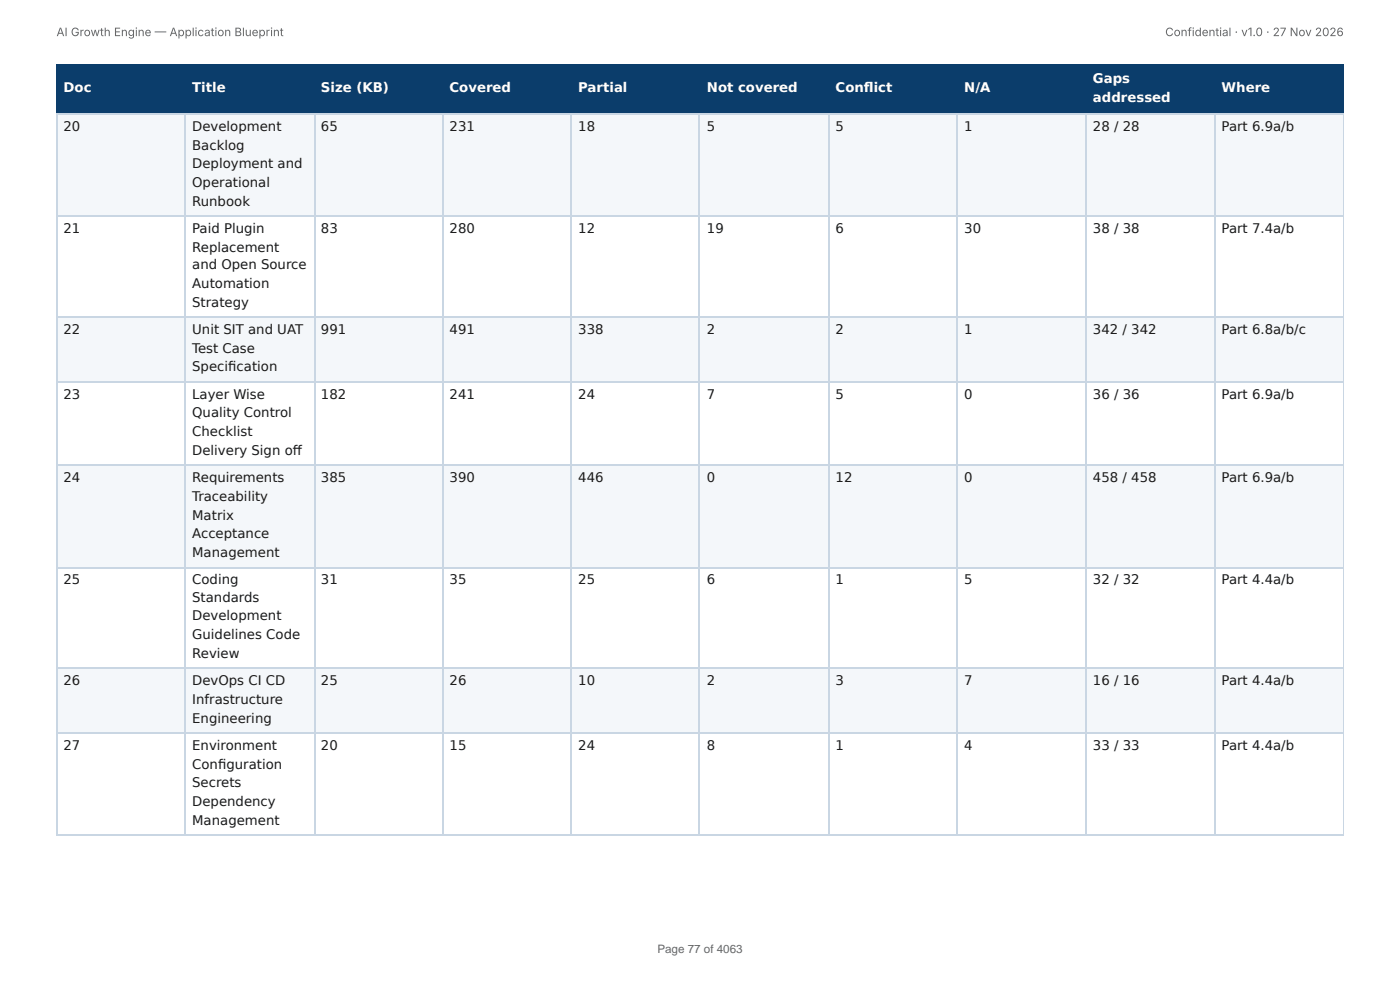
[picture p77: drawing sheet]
<svg xmlns="http://www.w3.org/2000/svg" width="297mm" height="210mm" viewBox="0 0 297 210" stroke-linecap="round" stroke-linejoin="round" font-family="sans-serif">
<defs><g id="words">
<g font-size="2.8" fill="#fff">
<text x="232.1" y="17.7">Gaps</text>
<text x="13.5" y="19.6">Doc</text>
<text x="40.8" y="19.6">Title</text>
<text x="68.2" y="19.6">Size (KB)</text>
<text x="95.5" y="19.6">Covered</text>
<text x="122.8" y="19.6">Partial</text>
<text x="150.1" y="19.6">Not covered</text>
<text x="177.5" y="19.6">Confl ict</text>
<text x="204.8" y="19.6">N/A</text>
<text x="232.1" y="21.7">addressed</text>
<text x="259.5" y="19.6">Where</text>
</g>
<g font-size="2.8" fill="#1a1a1a">
<text x="13.5" y="27.8">20</text>
<text x="40.8" y="27.8">Development</text>
<text x="68.2" y="27.8">65</text>
<text x="95.5" y="27.8">231</text>
<text x="122.8" y="27.8">18</text>
<text x="150.1" y="27.8">5</text>
<text x="177.5" y="27.8">5</text>
<text x="204.8" y="27.8">1</text>
<text x="232.1" y="27.8">28 / 28</text>
<text x="259.5" y="27.8">Part 6.9a/b</text>
<text x="40.8" y="31.8">Backlog</text>
<text x="40.8" y="35.7">Deployment and</text>
<text x="40.8" y="39.7">Operational</text>
<text x="40.8" y="43.7">Runbook</text>
<text x="13.5" y="49.5">21</text>
<text x="40.8" y="49.5">Paid Plugin</text>
<text x="40.8" y="53.4">Replacement</text>
<text x="68.2" y="49.5">83</text>
<text x="95.5" y="49.5">280</text>
<text x="122.8" y="49.5">12</text>
<text x="150.1" y="49.5">19</text>
<text x="177.5" y="49.5">6</text>
<text x="204.8" y="49.5">30</text>
<text x="232.1" y="49.5">38 / 38</text>
<text x="259.5" y="49.5">Part 7.4a/b</text>
<text x="40.8" y="57.2">and Open Source</text>
<text x="40.8" y="61.1">Automation</text>
<text x="40.8" y="65.1">Strategy</text>
<text x="13.5" y="70.9">22</text>
<text x="40.8" y="70.9">Unit SIT and UAT</text>
<text x="68.2" y="70.9">991</text>
<text x="95.5" y="70.9">491</text>
<text x="122.8" y="70.9">338</text>
<text x="150.1" y="70.9">2</text>
<text x="177.5" y="70.9">2</text>
<text x="204.8" y="70.9">1</text>
<text x="232.1" y="70.9">342 / 342</text>
<text x="259.5" y="70.9">Part 6.8a/b/c</text>
<text x="40.8" y="74.9">Test Case</text>
<text x="40.8" y="78.8">Specifi cation</text>
<text x="13.5" y="84.7">23</text>
<text x="40.8" y="84.7">Layer Wise</text>
<text x="40.8" y="88.6">Quality Control</text>
<text x="68.2" y="84.7">182</text>
<text x="95.5" y="84.7">241</text>
<text x="122.8" y="84.7">24</text>
<text x="150.1" y="84.7">7</text>
<text x="177.5" y="84.7">5</text>
<text x="204.8" y="84.7">0</text>
<text x="232.1" y="84.7">36 / 36</text>
<text x="259.5" y="84.7">Part 6.9a/b</text>
<text x="40.8" y="92.6">Checklist</text>
<text x="40.8" y="96.6">Delivery Sign off</text>
<text x="13.5" y="102.4">24</text>
<text x="40.8" y="102.4">Requirements</text>
<text x="40.8" y="106.4">Traceability</text>
<text x="68.2" y="102.4">385</text>
<text x="95.5" y="102.4">390</text>
<text x="122.8" y="102.4">446</text>
<text x="150.1" y="102.4">0</text>
<text x="177.5" y="102.4">12</text>
<text x="204.8" y="102.4">0</text>
<text x="232.1" y="102.4">458 / 458</text>
<text x="259.5" y="102.4">Part 6.9a/b</text>
<text x="40.8" y="110.3">Matrix</text>
<text x="40.8" y="114.3">Acceptance</text>
<text x="40.8" y="118.3">Management</text>
<text x="13.5" y="124.1">25</text>
<text x="40.8" y="124.1">Coding</text>
<text x="68.2" y="124.1">31</text>
<text x="95.5" y="124.1">35</text>
<text x="122.8" y="124.1">25</text>
<text x="150.1" y="124.1">6</text>
<text x="177.5" y="124.1">1</text>
<text x="204.8" y="124.1">5</text>
<text x="232.1" y="124.1">32 / 32</text>
<text x="259.5" y="124.1">Part 4.4a/b</text>
<text x="40.8" y="127.8">Standards</text>
<text x="40.8" y="131.8">Development</text>
<text x="40.8" y="135.7">Guidelines Code</text>
<text x="40.8" y="139.7">Review</text>
<text x="13.5" y="145.5">26</text>
<text x="40.8" y="145.5">DevOps CI CD</text>
<text x="40.8" y="149.5">Infrastructure</text>
<text x="68.2" y="145.5">25</text>
<text x="95.5" y="145.5">26</text>
<text x="122.8" y="145.5">10</text>
<text x="150.1" y="145.5">2</text>
<text x="177.5" y="145.5">3</text>
<text x="204.8" y="145.5">7</text>
<text x="232.1" y="145.5">16 / 16</text>
<text x="259.5" y="145.5">Part 4.4a/b</text>
<text x="40.8" y="153.5">Engineering</text>
<text x="13.5" y="159.3">27</text>
<text x="40.8" y="159.3">Environment</text>
<text x="68.2" y="159.3">20</text>
<text x="95.5" y="159.3">15</text>
<text x="122.8" y="159.3">24</text>
<text x="150.1" y="159.3">8</text>
<text x="177.5" y="159.3">1</text>
<text x="204.8" y="159.3">4</text>
<text x="232.1" y="159.3">33 / 33</text>
<text x="259.5" y="159.3">Part 4.4a/b</text>
<text x="40.8" y="163.2">Confi guration</text>
<text x="40.8" y="167.2">Secrets</text>
<text x="40.8" y="171.2">Dependency</text>
<text x="40.8" y="175.2">Management</text>
</g>
<g font-size="2.5" fill="#666">
<text x="12" y="7.7">AI Growth Engine — Application Blueprint</text>
<text x="247.5" y="7.7">Confidential · v1.0 · 27 Nov 2026</text>
<text x="139.6" y="202.5">Page 77 of 4063</text>
</g>
</g></defs>
<g fill="#0b3d6b">
<path d="M12.2 14h27.2v10.1h-27.2z"/>
<path d="M39.4 14h27.3v10.1h-27.3z"/>
<path d="M66.7 14h27.2v10.1h-27.2z"/>
<path d="M93.9 14h27.5v10.1h-27.5z"/>
<path d="M121.4 14h27.3v10.1h-27.3z"/>
<path d="M148.7 14h27.2v10.1h-27.2z"/>
<path d="M175.9 14h27.6v10.1h-27.6z"/>
<path d="M203.5 14h27.2v10.1h-27.2z"/>
<path d="M230.7 14h27.3v10.1h-27.3z"/>
<path d="M258 14h27.4v10.1h-27.4z"/>
</g>
<g fill="#f4f7fa">
<path d="M12.2 24.1h27.2v21.7h-27.2z"/>
<path d="M39.4 24.1h27.3v21.7h-27.3z"/>
<path d="M66.7 24.1h27.2v21.7h-27.2z"/>
<path d="M93.9 24.1h27.5v21.7h-27.5z"/>
<path d="M121.4 24.1h27.3v21.7h-27.3z"/>
<path d="M148.7 24.1h27.2v21.7h-27.2z"/>
<path d="M175.9 24.1h27.6v21.7h-27.6z"/>
<path d="M203.5 24.1h27.2v21.7h-27.2z"/>
<path d="M230.7 24.1h27.3v21.7h-27.3z"/>
<path d="M258 24.1h27.4v21.7h-27.4z"/>
<path d="M12.2 67.5h27.2v13.7h-27.2z"/>
<path d="M39.4 67.5h27.3v13.7h-27.3z"/>
<path d="M66.7 67.5h27.2v13.7h-27.2z"/>
<path d="M93.9 67.5h27.5v13.7h-27.5z"/>
<path d="M121.4 67.5h27.3v13.7h-27.3z"/>
<path d="M148.7 67.5h27.2v13.7h-27.2z"/>
<path d="M175.9 67.5h27.6v13.7h-27.6z"/>
<path d="M203.5 67.5h27.2v13.7h-27.2z"/>
<path d="M230.7 67.5h27.3v13.7h-27.3z"/>
<path d="M258 67.5h27.4v13.7h-27.4z"/>
<path d="M12.2 98.7h27.2v21.7h-27.2z"/>
<path d="M39.4 98.7h27.3v21.7h-27.3z"/>
<path d="M66.7 98.7h27.2v21.7h-27.2z"/>
<path d="M93.9 98.7h27.5v21.7h-27.5z"/>
<path d="M121.4 98.7h27.3v21.7h-27.3z"/>
<path d="M148.7 98.7h27.2v21.7h-27.2z"/>
<path d="M175.9 98.7h27.6v21.7h-27.6z"/>
<path d="M203.5 98.7h27.2v21.7h-27.2z"/>
<path d="M230.7 98.7h27.3v21.7h-27.3z"/>
<path d="M258 98.7h27.4v21.7h-27.4z"/>
<path d="M12.2 142.1h27.2v13.7h-27.2z"/>
<path d="M39.4 142.1h27.3v13.7h-27.3z"/>
<path d="M66.7 142.1h27.2v13.7h-27.2z"/>
<path d="M93.9 142.1h27.5v13.7h-27.5z"/>
<path d="M121.4 142.1h27.3v13.7h-27.3z"/>
<path d="M148.7 142.1h27.2v13.7h-27.2z"/>
<path d="M175.9 142.1h27.6v13.7h-27.6z"/>
<path d="M203.5 142.1h27.2v13.7h-27.2z"/>
<path d="M230.7 142.1h27.3v13.7h-27.3z"/>
<path d="M258 142.1h27.4v13.7h-27.4z"/>
</g>
<path d="M11.9 13.9h273.5M12 13.8v10.5M39.3 13.8v10.5M66.8 13.8v10.5M94.1 13.8v10.5M121.3 13.8v10.5M148.6 13.8v10.5M176.1 13.8v10.5M203.3 13.8v10.5M230.6 13.8v10.5M258.1 13.8v10.5M11.9 24.2h273.5" fill="none" stroke="#0b3d6b" stroke-width=".26"/>
<path d="M285.3 13.8v10.5" fill="none" stroke="#0b3d6b" stroke-width=".21"/>
<g fill="none" stroke="#c9d6e3" stroke-width=".26">
<path d="M11.9 24.2h273.5M12 24.3v153M39.3 24.3v153M66.8 24.3v153M94.1 24.3v153M121.3 24.3v153M148.6 24.3v153M176.1 24.3v153M203.3 24.3v153M230.6 24.3v153M258.1 24.3v153M11.9 45.9h273.5"/>
<path d="M11.9 67.3h273.5M11.9 81.1h273.5M11.9 98.8h273.5M11.9 120.5h273.5M11.9 141.9h273.5M11.9 155.7h273.5M11.9 177.4h273.5"/>
</g>
<path d="M285.3 24.3v153" fill="none" stroke="#c9d6e3" stroke-width=".21"/>
<use href="#words"/>
</svg>
